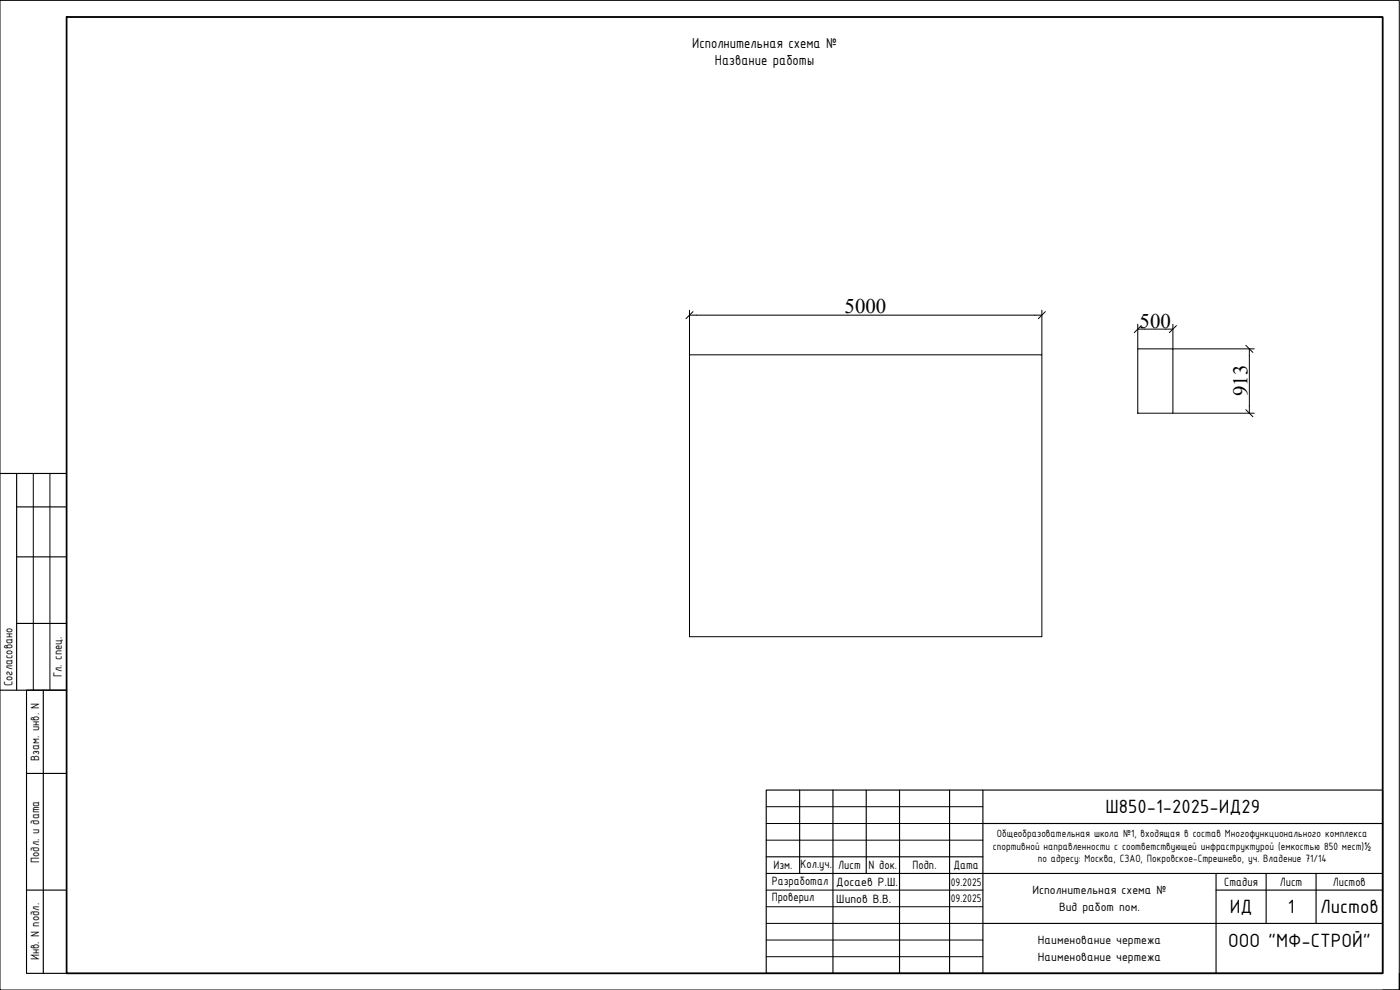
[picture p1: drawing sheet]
<svg xmlns="http://www.w3.org/2000/svg" width="420mm" height="297mm" viewBox="0 0 420 297" stroke-linecap="round" stroke-linejoin="round" font-family="sans-serif">
<defs><g id="words">
<g font-size="6.2">
<text x="253.5" y="94.1">5000</text>
<text x="342" y="98.3">500</text>
<text x="374.4" y="118.9" transform="rotate(-90 374.4 118.9)">913</text>
<text x="331.8" y="244.1">Ш850‐1‐2025‐ИД29</text>
<text x="369.1" y="274.1">ИД</text>
<text x="386.5" y="274.1">1</text>
<text x="396.2" y="274.1">Листов</text>
<text x="368.6" y="284">ООО &quot;МФ‐СТРОЙ&quot;</text>
</g>
<g font-size="4.7">
<text x="207.7" y="14.5">Исполнительная схема №</text>
<text x="214.5" y="19.5">Название работы</text>
</g>
<g font-size="3.9">
<text x="18.5" y="203.1" transform="rotate(-90 18.5 203.1)">Гл. спец.</text>
<text x="3.7" y="205.9" transform="rotate(-90 3.7 205.9)">Согласовано</text>
<text x="11.7" y="228.3" transform="rotate(-90 11.7 228.3)">Взам. инв. N</text>
<text x="11.7" y="258.9" transform="rotate(-90 11.7 258.9)">Подл. и дата</text>
<text x="232.1" y="260.8">Изм.</text>
<text x="240.2" y="260.4">Кол.уч.</text>
<text x="251.6" y="260.8">Лист</text>
<text x="260.7" y="260.8">N док.</text>
<text x="273.9" y="260.8">Подп.</text>
<text x="286.1" y="260.6">Дата</text>
<text x="231.6" y="265.5">Разработал</text>
<text x="251" y="265.8">Досаев Р.Ш.</text>
<text x="309.8" y="268.3">Исполнительная схема №</text>
<text x="367.4" y="265.8">Стадия</text>
<text x="384.1" y="265.8">Лист</text>
<text x="400" y="265.8">Листов</text>
<text x="231.6" y="270.5">Проверил</text>
<text x="251" y="270.8">Шипов В.В.</text>
<text x="317.8" y="273.3">Вид работ пом.</text>
<text x="311.5" y="283.3">Наименование чертежа</text>
<text x="11.7" y="288.1" transform="rotate(-90 11.7 288.1)">Инв. N подл.</text>
<text x="311.5" y="288.3">Наименование чертежа</text>
</g>
<g font-size="3.6">
<text x="285.3" y="265.7">09.2025</text>
<text x="285.3" y="270.7">09.2025</text>
</g>
<g font-size="3.4">
<text x="299.2" y="251">Общеобразовательная школа №1, входящая в состав Многофункционального комплекса</text>
<text x="298" y="254.9">спортивной направленности с соответствующей инфраструктурой (емкостью 850 мест)½</text>
<text x="311.4" y="258.6">по адресу: Москва, СЗАО, Покровское‐Стрешнево, уч. Владение 71/14</text>
</g>
</g></defs>
<path d="M206.9 106.5h105.8v84.5h-105.8zM341.5 104.7h10.5v19.3h-10.5z" fill="none" stroke="#000" stroke-width=".3"/>
<path d="M206.9 93.1v13.4M209 94.6h101.6M312.7 93.1v13.4M341.5 97.3v7.4M343.6 98.7h6.3M352 97.3v7.4h24.4M374.9 106.8v15.1M352 124h24.4" fill="none" stroke="#000" stroke-width=".3"/>
<!-- layer: 0 -->
<g fill="none" stroke="#000" stroke-width=".3">
<path d="M0 .1h419.9v296.9h-419.9zM20 5.1h395v286.9h-395zM206.9 94.6h2.1M208 93.5l-2.1 2.1M310.6 94.6h2.1M313.7 93.5l-2.1 2.1M341.5 98.7h2.1M342.5 97.7l-2.1 2.1M349.9 98.7h2.1M353.1 97.7l-2.2 2.1M373.9 103.6l2.1 2.1M374.9 104.7v2.1"/>
<path d="M373.9 122.9l2.1 2.1M374.9 121.9v2.1M10 142.1v65M15 142.1v65M230 242h65M230 247.1h65M230 252.1h65M230 267.1h65M230 272.1h65M230 277.1h65M230 282.1h65M230 287h65"/>
<path d="M419.9 292v5h-4.9"/>
</g>
<path d="M20 5.1h395v286.9h-395z" fill="none" stroke="#000" stroke-width=".51"/>
<g fill="none" stroke="#000" stroke-width=".34">
<path d="M0 142.1h20M5 152.1h15M5 142.1v65M5 167.1h15M5 187.1h15M0 207.1h20h-12v84.9h12M13 207.1v84.9M8 232.1h12M230 237.1h185v54.9h-185zM240 237.1v25M250 237.1v54.9M260 237.1v25"/>
<path d="M270 237.1v54.9M285 237.1v54.9M295 237.1v54.9M230 257.1h65M295 247.1h120M8 267.1h12M230 262.1h185M295 277.1h120M365 262.1v29.9M365 267.1h50M380 262.1v15M395 262.1v15"/>
</g>
<use href="#words"/>
</svg>
